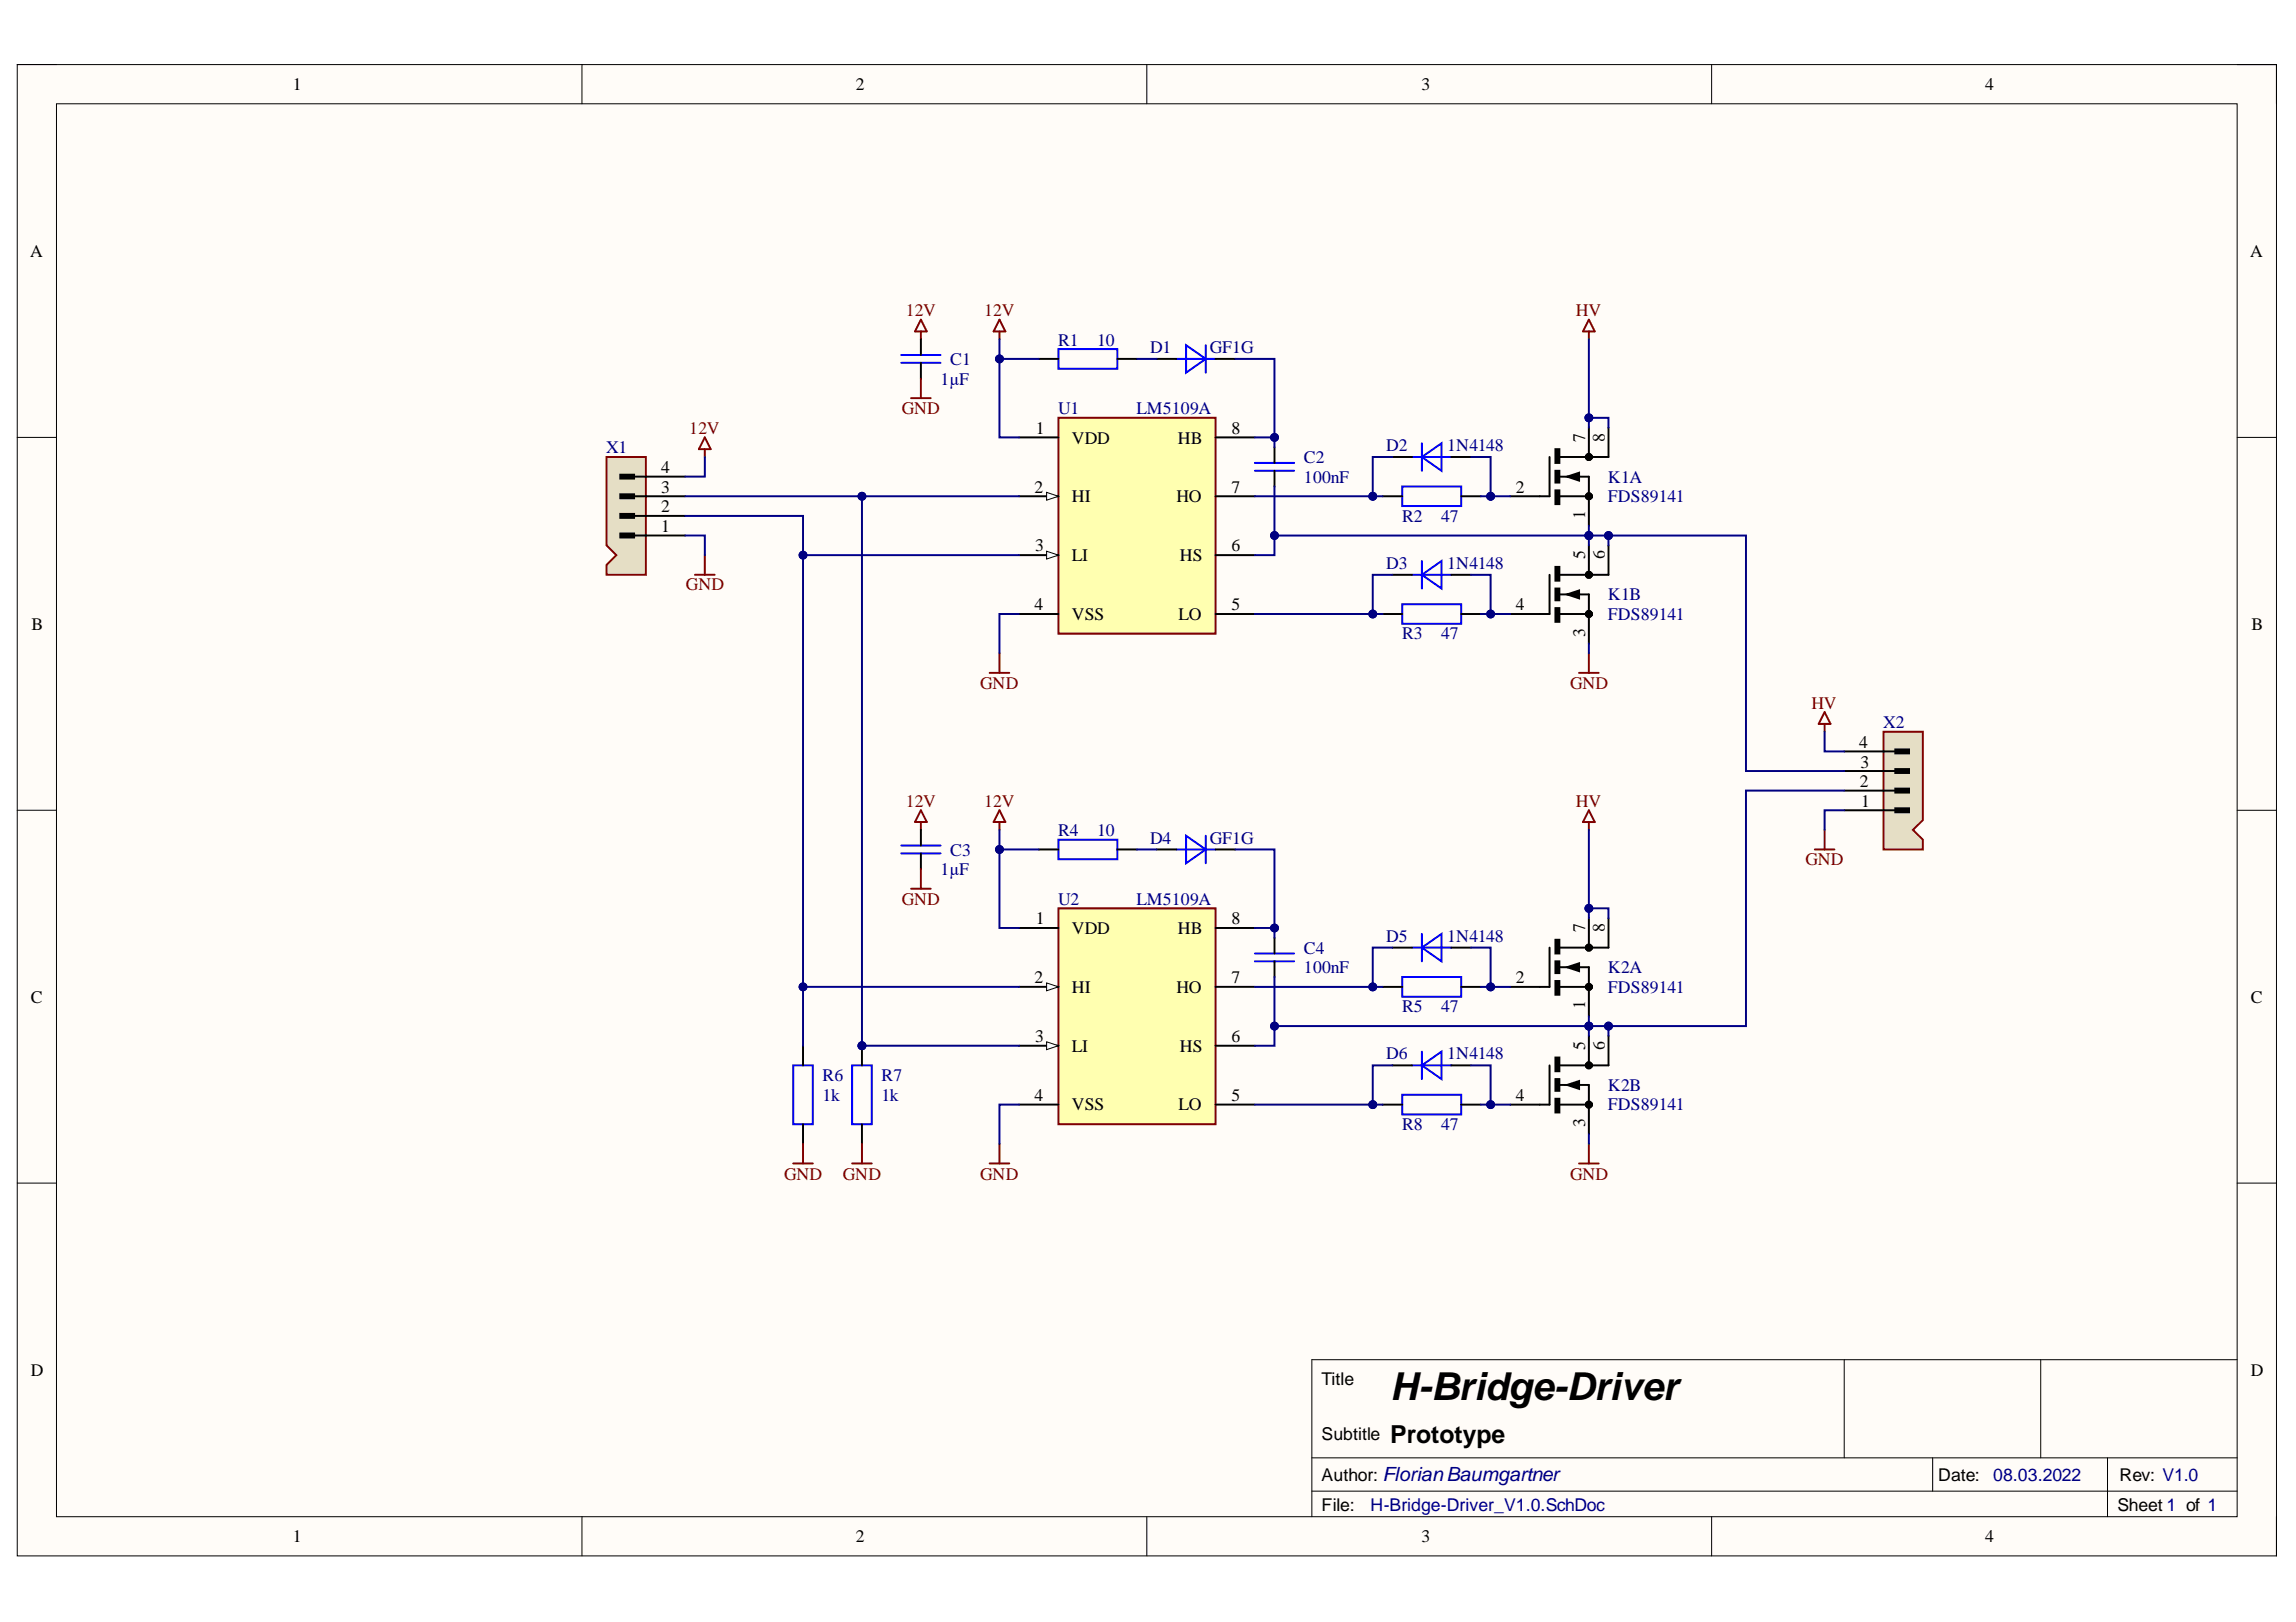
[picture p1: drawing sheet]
<svg xmlns="http://www.w3.org/2000/svg" width="297mm" height="210mm" viewBox="0 0 297 210" stroke-linecap="round" stroke-linejoin="round" font-family="sans-serif">
<defs><g id="words">
<text font-size="5" x="179.9" y="181.2">H-Bridge-Driver</text>
<text font-size="3.2" x="179.9" y="186.7">Prototype</text>
<g font-size="2.3">
<text x="37.9" y="11.7">1</text>
<text x="110.7" y="11.7">2</text>
<text x="183.9" y="11.7">3</text>
<text x="256.8" y="11.7">4</text>
<text x="3.9" y="33.3">A</text>
<text x="291.1" y="33.3">A</text>
<text x="134" y="56.1">1</text>
<text x="138.7" y="57.4">VDD</text>
<text x="152.4" y="57.4">HB</text>
<text x="159.3" y="56.1">8</text>
<text x="205.1" y="57.1" transform="rotate(-90 205.1 57.1)">7</text>
<text x="207.6" y="57.1" transform="rotate(-90 207.6 57.1)">8</text>
<text x="85.5" y="63.7">3</text>
<text x="85.5" y="61.2">4</text>
<text x="133.8" y="63.7">2</text>
<text x="138.7" y="65">HI</text>
<text x="152.2" y="65">HO</text>
<text x="159.3" y="63.7">7</text>
<text x="196.1" y="63.7">2</text>
<text x="85.5" y="68.8">1</text>
<text x="85.5" y="66.3">2</text>
<text x="133.9" y="71.3">3</text>
<text x="159.3" y="71.3">6</text>
<text x="205.1" y="67.1" transform="rotate(-90 205.1 67.1)">1</text>
<text x="138.7" y="72.6">LI</text>
<text x="152.6" y="72.6">HS</text>
<text x="205.1" y="72.4" transform="rotate(-90 205.1 72.4)">5</text>
<text x="207.6" y="72.4" transform="rotate(-90 207.6 72.4)">6</text>
<text x="4.1" y="81.5">B</text>
<text x="133.8" y="79">4</text>
<text x="138.7" y="80.2">VSS</text>
<text x="152.4" y="80.2">LO</text>
<text x="159.3" y="79">5</text>
<text x="196.1" y="79">4</text>
<text x="205.1" y="82.4" transform="rotate(-90 205.1 82.4)">3</text>
<text x="291.3" y="81.5">B</text>
<text x="240.5" y="96.8">4</text>
<text x="240.6" y="101.9">2</text>
<text x="240.7" y="99.3">3</text>
<text x="240.8" y="104.4">1</text>
<text x="134" y="119.6">1</text>
<text x="159.3" y="119.6">8</text>
<text x="138.7" y="120.9">VDD</text>
<text x="152.4" y="120.9">HB</text>
<text x="205.1" y="120.6" transform="rotate(-90 205.1 120.6)">7</text>
<text x="207.6" y="120.6" transform="rotate(-90 207.6 120.6)">8</text>
<text x="4" y="129.8">C</text>
<text x="133.8" y="127.2">2</text>
<text x="138.7" y="128.5">HI</text>
<text x="152.2" y="128.5">HO</text>
<text x="159.3" y="127.2">7</text>
<text x="196.1" y="127.2">2</text>
<text x="205.1" y="130.6" transform="rotate(-90 205.1 130.6)">1</text>
<text x="291.2" y="129.8">C</text>
<text x="133.9" y="134.8">3</text>
<text x="138.7" y="136.1">LI</text>
<text x="152.6" y="136.1">HS</text>
<text x="159.3" y="134.8">6</text>
<text x="205.1" y="135.8" transform="rotate(-90 205.1 135.8)">5</text>
<text x="207.6" y="135.8" transform="rotate(-90 207.6 135.8)">6</text>
<text x="133.8" y="142.4">4</text>
<text x="138.7" y="143.7">VSS</text>
<text x="152.4" y="143.7">LO</text>
<text x="159.3" y="142.4">5</text>
<text x="196.1" y="142.4">4</text>
<text x="205.1" y="145.9" transform="rotate(-90 205.1 145.9)">3</text>
<text x="4" y="178">D</text>
<text x="171" y="179.3">Title</text>
<text x="291.2" y="178">D</text>
<text x="171" y="191.7">Author: FlorianBaumgartner</text>
<text x="171" y="186.4">Subtitle</text>
<text x="250.8" y="191.7">Date:</text>
<text x="274.2" y="191.7">Rev: V1.0</text>
<text x="171" y="195.5">File:</text>
<text x="273.9" y="195.5">Sheet 1 of 1</text>
<text x="37.9" y="199.6">1</text>
<text x="110.7" y="199.6">2</text>
<text x="183.9" y="199.6">3</text>
<text x="256.8" y="199.6">4</text>
</g>
<g font-size="2.3" fill="#800000">
<text x="117.2" y="40.9">12V</text>
<text x="127.3" y="40.9">12V</text>
<text x="203.9" y="40.9">HV</text>
<text x="116.7" y="53.6">GND</text>
<text x="89.2" y="56.1">12V</text>
<text x="88.7" y="76.4">GND</text>
<text x="126.8" y="89.2">GND</text>
<text x="203.1" y="89.2">GND</text>
<text x="234.3" y="91.7">HV</text>
<text x="117.2" y="104.4">12V</text>
<text x="127.3" y="104.4">12V</text>
<text x="203.9" y="104.4">HV</text>
<text x="233.6" y="112">GND</text>
<text x="116.7" y="117.1">GND</text>
<text x="101.4" y="152.7">GND</text>
<text x="109" y="152.7">GND</text>
<text x="126.8" y="152.7">GND</text>
<text x="203.1" y="152.7">GND</text>
</g>
<g font-size="2.3" fill="#000080">
<text x="122.9" y="47.3">C1</text>
<text x="136.9" y="44.7">R1</text>
<text x="142" y="44.7">10</text>
<text x="148.8" y="45.7">D1</text>
<text x="156.5" y="45.7">GF1G</text>
<text x="121.7" y="49.8">1µF</text>
<text x="136.9" y="53.6">U1</text>
<text x="147" y="53.6">LM5109A</text>
<text x="78.4" y="58.7">X1</text>
<text x="168.7" y="59.9">C2</text>
<text x="179.4" y="58.4">D2</text>
<text x="187.2" y="58.4">1N4148</text>
<text x="168.7" y="62.5">100nF</text>
<text x="208" y="62.5">K1A</text>
<text x="208" y="65">FDS89141</text>
<text x="181.4" y="67.5">R2</text>
<text x="186.5" y="67.5">47</text>
<text x="179.4" y="73.6">D3</text>
<text x="187.2" y="73.6">1N4148</text>
<text x="208" y="77.7">K1B</text>
<text x="181.4" y="82.8">R3</text>
<text x="186.5" y="82.8">47</text>
<text x="208" y="80.2">FDS89141</text>
<text x="243.6" y="94.3">X2</text>
<text x="121.7" y="113.3">1µF</text>
<text x="122.9" y="110.7">C3</text>
<text x="136.9" y="108.2">R4</text>
<text x="142" y="108.2">10</text>
<text x="148.8" y="109.2">D4</text>
<text x="156.5" y="109.2">GF1G</text>
<text x="136.9" y="117.1">U2</text>
<text x="147" y="117.1">LM5109A</text>
<text x="168.7" y="123.4">C4</text>
<text x="168.7" y="125.9">100nF</text>
<text x="179.4" y="121.9">D5</text>
<text x="187.2" y="121.9">1N4148</text>
<text x="208" y="125.9">K2A</text>
<text x="181.4" y="131">R5</text>
<text x="186.5" y="131">47</text>
<text x="208" y="128.5">FDS89141</text>
<text x="179.4" y="137.1">D6</text>
<text x="187.2" y="137.1">1N4148</text>
<text x="106.4" y="139.9">R6</text>
<text x="106.4" y="142.4">1k</text>
<text x="114" y="139.9">R7</text>
<text x="114" y="142.4">1k</text>
<text x="208" y="141.2">K2B</text>
<text x="208" y="143.7">FDS89141</text>
<text x="181.4" y="146.2">R8</text>
<text x="186.5" y="146.2">47</text>
<text x="257.9" y="191.7">08.03.2022</text>
<text x="177.3" y="195.5">H-Bridge-Driver_V1.0.SchDoc</text>
</g>
</g></defs>
<path d="M2.2 8.4h292.3v192.9h-292.3z" fill-rule="evenodd" fill="#fffcf8"/>
<path d="M2.2 8.4h292.3v192.9h-292.3z" fill="none" stroke="#000" stroke-width=".13"/>
<path d="M7.3 13.4h282.1v182.9h-282.1z" fill-rule="evenodd" fill="#fffcf8"/>
<g fill="none" stroke="#000" stroke-width=".13">
<path d="M2.2 8.4h5.1M7.3 13.4h282.1v182.9h-282.1zM75.3 8.4v5M148.4 8.4v5M221.4 8.4v5M289.4 8.4h5.1v5M2.2 56.6h5.1M289.4 56.6h5.1M2.2 104.9h5.1M289.4 104.9h5.1M2.2 153.1h5.1M289.4 153.1h5.1"/>
<path d="M238.6 176v12.7M264 176v12.7M289.4 176h-119.7v20.3M75.3 196.3v5M148.4 196.3v5M169.7 188.7h119.7M169.7 193h119.7M221.4 196.3v5M250 188.7v4.3M272.7 188.7v7.6M294.5 196.3v5"/>
</g>
<path d="M129.3 42.9v1M129.3 41.4l.8 1.5h-1.6zM128 87.1h2.6M129.3 84.5v2.6" fill="none" stroke="#800000" stroke-width=".25"/>
<path d="M136.9 54.1h20.4v27.9h-20.4z" fill-rule="evenodd" fill="#ffffb0"/>
<path d="M136.9 54.1h20.4v27.9h-20.4z" fill="none" stroke="#800000" stroke-width=".25"/>
<path d="M131.8 56.6h5.1M131.8 64.2h5.1" fill="none" stroke="#000" stroke-width=".25"/>
<path d="M135.4 63.7l1.5 .5-1.5 .5z" fill="#f8fcff"/>
<path d="M135.4 63.7l1.5 .5-1.5 .5z" fill="none" stroke="#000" stroke-width=".13"/>
<path d="M131.8 71.8h5.1" fill="none" stroke="#000" stroke-width=".25"/>
<path d="M135.4 71.3l1.5 .5-1.5 .5z" fill="#f8fcff"/>
<path d="M135.4 71.3l1.5 .5-1.5 .5z" fill="none" stroke="#000" stroke-width=".13"/>
<g fill="none" stroke="#000" stroke-width=".25">
<path d="M157.3 56.6h5M200.5 59.1v5.1h-5.1M201.2 58.1h.5v1.8h-.5zM205.6 55.3v3.8M208.1 55.3v3.8h-6.6M131.8 79.5h5.1M157.3 79.5h5M157.3 71.8h5M157.3 64.2h5M200.5 74.4v5.1h-5.1M201.2 60.9h.5v1.5h-.5zM201.2 63.5h.5v1.7h-.5z"/>
<path d="M201.2 73.4h.5v1.7h-.5zM201.2 76.2h.5v1.5h-.5zM201.2 78.7h.5v1.8h-.5zM201.5 79.5h4.1M201.5 64.2h4.1M201.5 61.7h4.1v6.3M201.5 76.9h4.1v6.4M202.8 61.7l1.5-.5v1zM202.8 76.9l1.5-.5v1zM205.6 70.6v3.8M208.1 70.6v3.8h-6.6"/>
</g>
<g fill="#000">
<path d="M202.8 61.7l1.5-.5v1zM202.8 76.9l1.5-.5v1z"/>
<path d="M201.2 58.1h.5v1.8h-.5z" fill-rule="evenodd"/>
<path d="M201.2 60.9h.5v1.5h-.5z" fill-rule="evenodd"/>
<path d="M201.2 63.5h.5v1.7h-.5z" fill-rule="evenodd"/>
<path d="M201.2 73.4h.5v1.7h-.5z" fill-rule="evenodd"/>
<path d="M201.2 76.2h.5v1.5h-.5z" fill-rule="evenodd"/>
<path d="M201.2 78.7h.5v1.8h-.5z" fill-rule="evenodd"/>
</g>
<g fill="none" stroke="#000" stroke-width=".76">
<path d="M205.5 74.3h.1v.2h-.1z"/>
<circle cx="205.6" cy="59.1" r=".13"/>
<circle cx="205.6" cy="79.5" r=".13"/>
<circle cx="205.6" cy="64.2" r=".13"/>
</g>
<path d="M205.6 42.9v1M205.6 41.4l.7 1.5h-1.5zM204.3 87.1h2.5M205.6 84.5v2.6" fill="none" stroke="#800000" stroke-width=".25"/>
<circle cx="111.5" cy="135.3" r=".51" fill="#000080"/>
<circle cx="111.5" cy="135.3" r=".51" fill="none" stroke="#000080" stroke-width=".13"/>
<path d="M110.2 137.9h2.6v7.6h-2.6z" fill="none" stroke="#00f" stroke-width=".25"/>
<path d="M111.5 135.3v2.6" fill="none" stroke="#000" stroke-width=".25"/>
<circle cx="111.5" cy="135.3" r=".51" fill="#000080"/>
<circle cx="111.5" cy="135.3" r=".51" fill="none" stroke="#000080" stroke-width=".13"/>
<g fill="none" stroke="#000" stroke-width=".25">
<path d="M119.1 43.9v2M119.1 47v2M134.4 46.4h2.5M144.6 46.4h2.5M149.6 46.4h2.6M157.3 46.4h2.5M164.9 57.9v2M180.1 59.1h2.6M187.8 59.1h2.5M164.9 60.9v2M178.9 79.5h2.5M178.9 64.2h2.5"/>
<path d="M180.1 74.4h2.6M187.8 74.4h2.5M189 79.5h2.6M189 64.2h2.6M103.9 135.3v2.6M103.9 145.5v2.5M111.5 145.5v2.5"/>
</g>
<path d="M117.9 51.5h2.5M119.1 41.4l.8 1.5h-1.5zM119.1 42.9v1M119.1 49v2.5M129.3 106.4v1M129.3 104.9l.8 1.5h-1.6zM102.6 150.6h2.6M103.9 148v2.6M110.2 150.6h2.6M111.5 148v2.6M128 150.6h2.6M129.3 148v2.6" fill="none" stroke="#800000" stroke-width=".25"/>
<g fill="none" stroke="#00f" stroke-width=".25">
<path d="M116.6 45.9h5.1M116.6 47h5.1M136.9 45.2h7.7v2.5h-7.7zM152.2 46.4h5.1M153.4 44.7l2.6 1.7-2.6 1.8zM156 44.7v3.5M162.3 59.9h5.1M182.7 59.1h5.1M184 59.1l2.5-1.7v3.5zM184 57.4v3.5M162.3 60.9h5.1M181.4 78.2h7.6v2.5h-7.6z"/>
<path d="M181.4 63h7.6v2.5h-7.6zM182.7 74.4h5.1M184 74.4l2.5-1.8v3.6zM184 72.6v3.6M102.6 137.9h2.6v7.6h-2.6z"/>
</g>
<path d="M136.9 117.5h20.4v28h-20.4z" fill-rule="evenodd" fill="#ffffb0"/>
<path d="M136.9 117.5h20.4v28h-20.4z" fill="none" stroke="#800000" stroke-width=".25"/>
<path d="M131.8 120.1h5.1M131.8 127.7h5.1" fill="none" stroke="#000" stroke-width=".25"/>
<path d="M135.4 127.2l1.5 .5-1.5 .5z" fill="#f8fcff"/>
<path d="M135.4 127.2l1.5 .5-1.5 .5z" fill="none" stroke="#000" stroke-width=".13"/>
<path d="M131.8 135.3h5.1" fill="none" stroke="#000" stroke-width=".25"/>
<path d="M135.4 134.8l1.5 .5-1.5 .5z" fill="#f8fcff"/>
<path d="M135.4 134.8l1.5 .5-1.5 .5z" fill="none" stroke="#000" stroke-width=".13"/>
<g fill="none" stroke="#000" stroke-width=".25">
<path d="M119.1 107.4v2M119.1 110.4v2.1M134.4 109.9h2.5M144.6 109.9h2.5M149.6 109.9h2.6M157.3 109.9h2.5M205.6 118.8v3.8M208.1 118.8v3.8h-6.6M157.3 135.3h5M157.3 127.7h5M157.3 120.1h5M164.9 121.4v2"/>
<path d="M164.9 124.4v2M178.9 127.7h2.5M180.1 122.6h2.6M180.1 137.9h2.6M187.8 122.6h2.5M187.8 137.9h2.5M189 127.7h2.6M200.5 137.9v5.1h-5.1M200.5 122.6v5.1h-5.1M201.2 121.6h.5v1.8h-.5zM201.2 124.4h.5v1.5h-.5zM201.2 127h.5v1.7h-.5z"/>
<path d="M201.2 136.9h.5v1.7h-.5zM201.2 139.6h.5v1.6h-.5zM201.5 127.7h4.1M201.5 125.2h4.1v6.3M202.8 125.2l1.5-.5v1zM205.6 134.1v3.8M208.1 134.1v3.8h-6.6M131.8 142.9h5.1M157.3 142.9h5M178.9 143h2.5M189 143h2.6M201.2 142.2h.5v1.8h-.5z"/>
<path d="M201.5 143h4.1M201.5 140.4h4.1v6.4M202.8 140.4l1.5-.5v1z"/>
</g>
<g fill="#000">
<path d="M202.8 125.2l1.5-.5v1zM202.8 140.4l1.5-.5v1z"/>
<path d="M201.2 121.6h.5v1.8h-.5z" fill-rule="evenodd"/>
<path d="M201.2 124.4h.5v1.5h-.5z" fill-rule="evenodd"/>
<path d="M201.2 127h.5v1.7h-.5z" fill-rule="evenodd"/>
<path d="M201.2 136.9h.5v1.7h-.5z" fill-rule="evenodd"/>
<path d="M201.2 139.6h.5v1.6h-.5z" fill-rule="evenodd"/>
<path d="M201.2 142.2h.5v1.8h-.5z" fill-rule="evenodd"/>
</g>
<g fill="none" stroke="#000" stroke-width=".76">
<circle cx="205.6" cy="127.7" r=".13"/>
<circle cx="205.6" cy="122.6" r=".13"/>
<circle cx="205.6" cy="137.9" r=".13"/>
<circle cx="205.6" cy="142.9" r=".13"/>
<circle cx="205.6" cy="143" r=".13"/>
</g>
<g fill="none" stroke="#800000" stroke-width=".25">
<path d="M91.2 56.6l.7 1.5h-1.5zM91.2 58.1v1M89.9 74.4h2.6M91.2 71.8v2.6M236.1 92.2l.7 1.5h-1.5zM236.1 93.7v1M117.9 115h2.5M119.1 104.9l.8 1.5h-1.5zM119.1 106.4v1M119.1 112.5v2.5M205.6 106.4v1M205.6 104.9l.7 1.5h-1.5z"/>
<path d="M204.3 150.6h2.5M205.6 148v2.6"/>
</g>
<g fill="none" stroke="#00f" stroke-width=".25">
<path d="M116.6 109.4h5.1M116.6 110.4h5.1M136.9 108.7h7.7v2.5h-7.7zM152.2 109.9h5.1M153.4 108.2l2.6 1.7-2.6 1.8zM156 108.2v3.5M162.3 123.4h5.1M162.3 124.4h5.1M181.4 126.4h7.6v2.6h-7.6zM182.7 137.9h5.1M182.7 122.6h5.1M184 137.9l2.5-1.8v3.5z"/>
<path d="M184 122.6l2.5-1.7v3.5zM184 120.9v3.5M184 136.1v3.5M181.4 141.7h7.6v2.5h-7.6z"/>
</g>
<path d="M78.5 59.1h5.1v15.3h-5.1v-1.3l1.2-1.3-1.2-1.2z" fill-rule="evenodd" fill="#e5dec5"/>
<path d="M78.5 59.1h5.1v15.3h-5.1v-1.3l1.2-1.3-1.2-1.2zM234.8 109.9h2.5M236.1 107.4v2.5" fill="none" stroke="#800000" stroke-width=".25"/>
<path d="M80.3 69h1.7v.6h-1.7zM80.3 66.5h1.7v.5h-1.7zM80.3 64h1.7v.5h-1.7zM80.3 61.4h1.7v.5h-1.7zM82 69.3h6.6M82 66.8h6.6M82 64.2h6.6M82 61.7h6.6" fill="none" stroke="#000" stroke-width=".25"/>
<g fill="#000">
<path d="M80.3 69h1.7v.6h-1.7z" fill-rule="evenodd"/>
<path d="M80.3 66.5h1.7v.5h-1.7z" fill-rule="evenodd"/>
<path d="M80.3 64h1.7v.5h-1.7z" fill-rule="evenodd"/>
<path d="M80.3 61.4h1.7v.5h-1.7z" fill-rule="evenodd"/>
</g>
<path d="M243.7 94.7h5.1v11.4l-1.3 1.3 1.3 1.3v1.2h-5.1z" fill-rule="evenodd" fill="#e5dec5"/>
<path d="M243.7 94.7h5.1v11.4l-1.3 1.3 1.3 1.3v1.2h-5.1z" fill="none" stroke="#800000" stroke-width=".25"/>
<path d="M238.6 99.8h6.6M238.6 97.2h6.6M245.2 99.5h1.8v.5h-1.8zM245.2 97h1.8v.5h-1.8zM238.6 104.9h6.6M238.6 102.3h6.6M245.2 104.6h1.8v.5h-1.8zM245.2 102.1h1.8v.5h-1.8z" fill="none" stroke="#000" stroke-width=".25"/>
<g fill="#000">
<path d="M245.2 99.5h1.8v.5h-1.8z" fill-rule="evenodd"/>
<path d="M245.2 97h1.8v.5h-1.8z" fill-rule="evenodd"/>
<path d="M245.2 104.6h1.8v.5h-1.8z" fill-rule="evenodd"/>
<path d="M245.2 102.1h1.8v.5h-1.8z" fill-rule="evenodd"/>
</g>
<path d="M129.3 43.9v12.7h2.5M131.8 79.5h-2.5v5" fill="none" stroke="#000080" stroke-width=".25"/>
<circle cx="129.3" cy="46.4" r=".51" fill="#000080"/>
<circle cx="129.3" cy="46.4" r=".51" fill="none" stroke="#000080" stroke-width=".13"/>
<path d="M205.6 69.3v1.3" fill="none" stroke="#000080" stroke-width=".25"/>
<circle cx="205.6" cy="69.3" r=".51" fill="#000080"/>
<circle cx="205.6" cy="69.3" r=".51" fill="none" stroke="#000080" stroke-width=".13"/>
<path d="M208.1 69.3v1.3" fill="none" stroke="#000080" stroke-width=".25"/>
<circle cx="208.1" cy="69.3" r=".51" fill="#000080"/>
<circle cx="208.1" cy="69.3" r=".51" fill="none" stroke="#000080" stroke-width=".13"/>
<path d="M205.6 68v1.3" fill="none" stroke="#000080" stroke-width=".25"/>
<circle cx="205.6" cy="69.3" r=".51" fill="#000080"/>
<circle cx="205.6" cy="69.3" r=".51" fill="none" stroke="#000080" stroke-width=".13"/>
<path d="M205.6 55.3v-1.2h2.5v1.2" fill="none" stroke="#000080" stroke-width=".25"/>
<circle cx="205.6" cy="54.1" r=".51" fill="#000080"/>
<circle cx="205.6" cy="54.1" r=".51" fill="none" stroke="#000080" stroke-width=".13"/>
<path d="M205.6 43.9v10.2" fill="none" stroke="#000080" stroke-width=".25"/>
<circle cx="205.6" cy="54.1" r=".51" fill="#000080"/>
<circle cx="205.6" cy="54.1" r=".51" fill="none" stroke="#000080" stroke-width=".13"/>
<path d="M205.6 83.3v1.2M103.9 127.7v7.6" fill="none" stroke="#000080" stroke-width=".25"/>
<circle cx="103.9" cy="127.7" r=".51" fill="#000080"/>
<circle cx="103.9" cy="127.7" r=".51" fill="none" stroke="#000080" stroke-width=".13"/>
<path d="M164.9 62.9v6.4" fill="none" stroke="#000080" stroke-width=".25"/>
<circle cx="164.9" cy="69.3" r=".51" fill="#000080"/>
<circle cx="164.9" cy="69.3" r=".51" fill="none" stroke="#000080" stroke-width=".13"/>
<path d="M162.3 56.6h2.6v1.3" fill="none" stroke="#000080" stroke-width=".25"/>
<circle cx="164.9" cy="56.6" r=".51" fill="#000080"/>
<circle cx="164.9" cy="56.6" r=".51" fill="none" stroke="#000080" stroke-width=".13"/>
<path d="M180.1 74.4h-2.5v5.1" fill="none" stroke="#000080" stroke-width=".25"/>
<circle cx="177.6" cy="79.5" r=".51" fill="#000080"/>
<circle cx="177.6" cy="79.5" r=".51" fill="none" stroke="#000080" stroke-width=".13"/>
<path d="M190.3 74.4h2.5v5.1" fill="none" stroke="#000080" stroke-width=".25"/>
<circle cx="192.8" cy="79.5" r=".51" fill="#000080"/>
<circle cx="192.8" cy="79.5" r=".51" fill="none" stroke="#000080" stroke-width=".13"/>
<path d="M191.6 79.5h3.8" fill="none" stroke="#000080" stroke-width=".25"/>
<circle cx="192.8" cy="79.5" r=".51" fill="#000080"/>
<circle cx="192.8" cy="79.5" r=".51" fill="none" stroke="#000080" stroke-width=".13"/>
<path d="M162.3 79.5h16.6" fill="none" stroke="#000080" stroke-width=".25"/>
<circle cx="177.6" cy="79.5" r=".51" fill="#000080"/>
<circle cx="177.6" cy="79.5" r=".51" fill="none" stroke="#000080" stroke-width=".13"/>
<path d="M180.1 59.1h-2.5v5.1" fill="none" stroke="#000080" stroke-width=".25"/>
<circle cx="177.6" cy="64.2" r=".51" fill="#000080"/>
<circle cx="177.6" cy="64.2" r=".51" fill="none" stroke="#000080" stroke-width=".13"/>
<path d="M190.3 59.1h2.5v5.1" fill="none" stroke="#000080" stroke-width=".25"/>
<circle cx="192.8" cy="64.2" r=".51" fill="#000080"/>
<circle cx="192.8" cy="64.2" r=".51" fill="none" stroke="#000080" stroke-width=".13"/>
<path d="M191.6 64.2h3.8" fill="none" stroke="#000080" stroke-width=".25"/>
<circle cx="192.8" cy="64.2" r=".51" fill="#000080"/>
<circle cx="192.8" cy="64.2" r=".51" fill="none" stroke="#000080" stroke-width=".13"/>
<path d="M162.3 64.2h16.6" fill="none" stroke="#000080" stroke-width=".25"/>
<circle cx="177.6" cy="64.2" r=".51" fill="#000080"/>
<circle cx="177.6" cy="64.2" r=".51" fill="none" stroke="#000080" stroke-width=".13"/>
<path d="M147.1 46.4h2.5M159.8 46.4h5.1v10.2" fill="none" stroke="#000080" stroke-width=".25"/>
<circle cx="164.9" cy="56.6" r=".51" fill="#000080"/>
<circle cx="164.9" cy="56.6" r=".51" fill="none" stroke="#000080" stroke-width=".13"/>
<path d="M129.3 46.4h5.1" fill="none" stroke="#000080" stroke-width=".25"/>
<circle cx="129.3" cy="46.4" r=".51" fill="#000080"/>
<circle cx="129.3" cy="46.4" r=".51" fill="none" stroke="#000080" stroke-width=".13"/>
<path d="M129.3 107.4v12.7h2.5M131.8 142.9h-2.5v5.1" fill="none" stroke="#000080" stroke-width=".25"/>
<circle cx="129.3" cy="109.9" r=".51" fill="#000080"/>
<circle cx="129.3" cy="109.9" r=".51" fill="none" stroke="#000080" stroke-width=".13"/>
<path d="M205.6 132.8v1.3" fill="none" stroke="#000080" stroke-width=".25"/>
<circle cx="205.6" cy="132.8" r=".51" fill="#000080"/>
<circle cx="205.6" cy="132.8" r=".51" fill="none" stroke="#000080" stroke-width=".13"/>
<path d="M208.1 132.8v1.3" fill="none" stroke="#000080" stroke-width=".25"/>
<circle cx="208.1" cy="132.8" r=".51" fill="#000080"/>
<circle cx="208.1" cy="132.8" r=".51" fill="none" stroke="#000080" stroke-width=".13"/>
<path d="M205.6 131.5v1.3" fill="none" stroke="#000080" stroke-width=".25"/>
<circle cx="205.6" cy="132.8" r=".51" fill="#000080"/>
<circle cx="205.6" cy="132.8" r=".51" fill="none" stroke="#000080" stroke-width=".13"/>
<path d="M205.6 118.8v-1.3h2.5v1.3" fill="none" stroke="#000080" stroke-width=".25"/>
<circle cx="205.6" cy="117.6" r=".51" fill="#000080"/>
<circle cx="205.6" cy="117.6" r=".51" fill="none" stroke="#000080" stroke-width=".13"/>
<path d="M205.6 107.4v10.1" fill="none" stroke="#000080" stroke-width=".25"/>
<circle cx="205.6" cy="117.6" r=".51" fill="#000080"/>
<circle cx="205.6" cy="117.6" r=".51" fill="none" stroke="#000080" stroke-width=".13"/>
<path d="M164.9 126.4v6.4M205.6 146.8v1.2" fill="none" stroke="#000080" stroke-width=".25"/>
<circle cx="164.9" cy="132.8" r=".51" fill="#000080"/>
<circle cx="164.9" cy="132.8" r=".51" fill="none" stroke="#000080" stroke-width=".13"/>
<path d="M162.3 120.1h2.6v1.3" fill="none" stroke="#000080" stroke-width=".25"/>
<circle cx="164.9" cy="120.1" r=".51" fill="#000080"/>
<circle cx="164.9" cy="120.1" r=".51" fill="none" stroke="#000080" stroke-width=".13"/>
<path d="M180.1 137.9h-2.5v5.1" fill="none" stroke="#000080" stroke-width=".25"/>
<circle cx="177.6" cy="142.9" r=".51" fill="#000080"/>
<circle cx="177.6" cy="142.9" r=".51" fill="none" stroke="#000080" stroke-width=".13"/>
<path d="M190.3 137.9h2.5v5.1" fill="none" stroke="#000080" stroke-width=".25"/>
<circle cx="192.8" cy="142.9" r=".51" fill="#000080"/>
<circle cx="192.8" cy="142.9" r=".51" fill="none" stroke="#000080" stroke-width=".13"/>
<path d="M191.6 143h3.8" fill="none" stroke="#000080" stroke-width=".25"/>
<circle cx="192.8" cy="142.9" r=".51" fill="#000080"/>
<circle cx="192.8" cy="142.9" r=".51" fill="none" stroke="#000080" stroke-width=".13"/>
<path d="M162.3 143h16.6" fill="none" stroke="#000080" stroke-width=".25"/>
<circle cx="177.6" cy="142.9" r=".51" fill="#000080"/>
<circle cx="177.6" cy="142.9" r=".51" fill="none" stroke="#000080" stroke-width=".13"/>
<path d="M180.1 122.6h-2.5v5.1" fill="none" stroke="#000080" stroke-width=".25"/>
<circle cx="177.6" cy="127.7" r=".51" fill="#000080"/>
<circle cx="177.6" cy="127.7" r=".51" fill="none" stroke="#000080" stroke-width=".13"/>
<path d="M190.3 122.6h2.5v5.1" fill="none" stroke="#000080" stroke-width=".25"/>
<circle cx="192.8" cy="127.7" r=".51" fill="#000080"/>
<circle cx="192.8" cy="127.7" r=".51" fill="none" stroke="#000080" stroke-width=".13"/>
<path d="M191.6 127.7h3.8" fill="none" stroke="#000080" stroke-width=".25"/>
<circle cx="192.8" cy="127.7" r=".51" fill="#000080"/>
<circle cx="192.8" cy="127.7" r=".51" fill="none" stroke="#000080" stroke-width=".13"/>
<path d="M162.3 127.7h16.6" fill="none" stroke="#000080" stroke-width=".25"/>
<circle cx="177.6" cy="127.7" r=".51" fill="#000080"/>
<circle cx="177.6" cy="127.7" r=".51" fill="none" stroke="#000080" stroke-width=".13"/>
<path d="M147.1 109.9h2.5M159.8 109.9h5.1v10.2" fill="none" stroke="#000080" stroke-width=".25"/>
<circle cx="164.9" cy="120.1" r=".51" fill="#000080"/>
<circle cx="164.9" cy="120.1" r=".51" fill="none" stroke="#000080" stroke-width=".13"/>
<path d="M129.3 109.9h5.1" fill="none" stroke="#000080" stroke-width=".25"/>
<circle cx="129.3" cy="109.9" r=".51" fill="#000080"/>
<circle cx="129.3" cy="109.9" r=".51" fill="none" stroke="#000080" stroke-width=".13"/>
<path d="M88.6 66.8h15.3v5h27.9" fill="none" stroke="#000080" stroke-width=".25"/>
<circle cx="103.9" cy="71.8" r=".51" fill="#000080"/>
<circle cx="103.9" cy="71.8" r=".51" fill="none" stroke="#000080" stroke-width=".13"/>
<path d="M131.8 64.2h-20.3v71.1h20.3" fill="none" stroke="#000080" stroke-width=".25"/>
<circle cx="111.5" cy="135.3" r=".51" fill="#000080"/>
<circle cx="111.5" cy="135.3" r=".51" fill="none" stroke="#000080" stroke-width=".13"/>
<circle cx="111.5" cy="64.2" r=".51" fill="#000080"/>
<circle cx="111.5" cy="64.2" r=".51" fill="none" stroke="#000080" stroke-width=".13"/>
<path d="M103.9 71.8v55.9h27.9" fill="none" stroke="#000080" stroke-width=".25"/>
<circle cx="103.9" cy="127.7" r=".51" fill="#000080"/>
<circle cx="103.9" cy="127.7" r=".51" fill="none" stroke="#000080" stroke-width=".13"/>
<circle cx="103.9" cy="71.8" r=".51" fill="#000080"/>
<circle cx="103.9" cy="71.8" r=".51" fill="none" stroke="#000080" stroke-width=".13"/>
<path d="M88.6 64.2h22.9" fill="none" stroke="#000080" stroke-width=".25"/>
<circle cx="111.5" cy="64.2" r=".51" fill="#000080"/>
<circle cx="111.5" cy="64.2" r=".51" fill="none" stroke="#000080" stroke-width=".13"/>
<path d="M91.2 59.1v2.6h-2.6M88.6 69.3h2.6v2.5M236.1 94.7v2.5h2.5M238.6 104.9h-2.5v2.5M238.6 102.3h-12.7v30.5h-61v2.5h-2.6" fill="none" stroke="#000080" stroke-width=".25"/>
<circle cx="208.1" cy="132.8" r=".51" fill="#000080"/>
<circle cx="208.1" cy="132.8" r=".51" fill="none" stroke="#000080" stroke-width=".13"/>
<circle cx="205.6" cy="132.8" r=".51" fill="#000080"/>
<circle cx="205.6" cy="132.8" r=".51" fill="none" stroke="#000080" stroke-width=".13"/>
<circle cx="164.9" cy="132.8" r=".51" fill="#000080"/>
<circle cx="164.9" cy="132.8" r=".51" fill="none" stroke="#000080" stroke-width=".13"/>
<path d="M162.3 71.8h2.6v-2.5h61v30.5h12.7" fill="none" stroke="#000080" stroke-width=".25"/>
<circle cx="208.1" cy="69.3" r=".51" fill="#000080"/>
<circle cx="208.1" cy="69.3" r=".51" fill="none" stroke="#000080" stroke-width=".13"/>
<circle cx="205.6" cy="69.3" r=".51" fill="#000080"/>
<circle cx="205.6" cy="69.3" r=".51" fill="none" stroke="#000080" stroke-width=".13"/>
<circle cx="164.9" cy="69.3" r=".51" fill="#000080"/>
<circle cx="164.9" cy="69.3" r=".51" fill="none" stroke="#000080" stroke-width=".13"/>
<use href="#words"/>
</svg>
